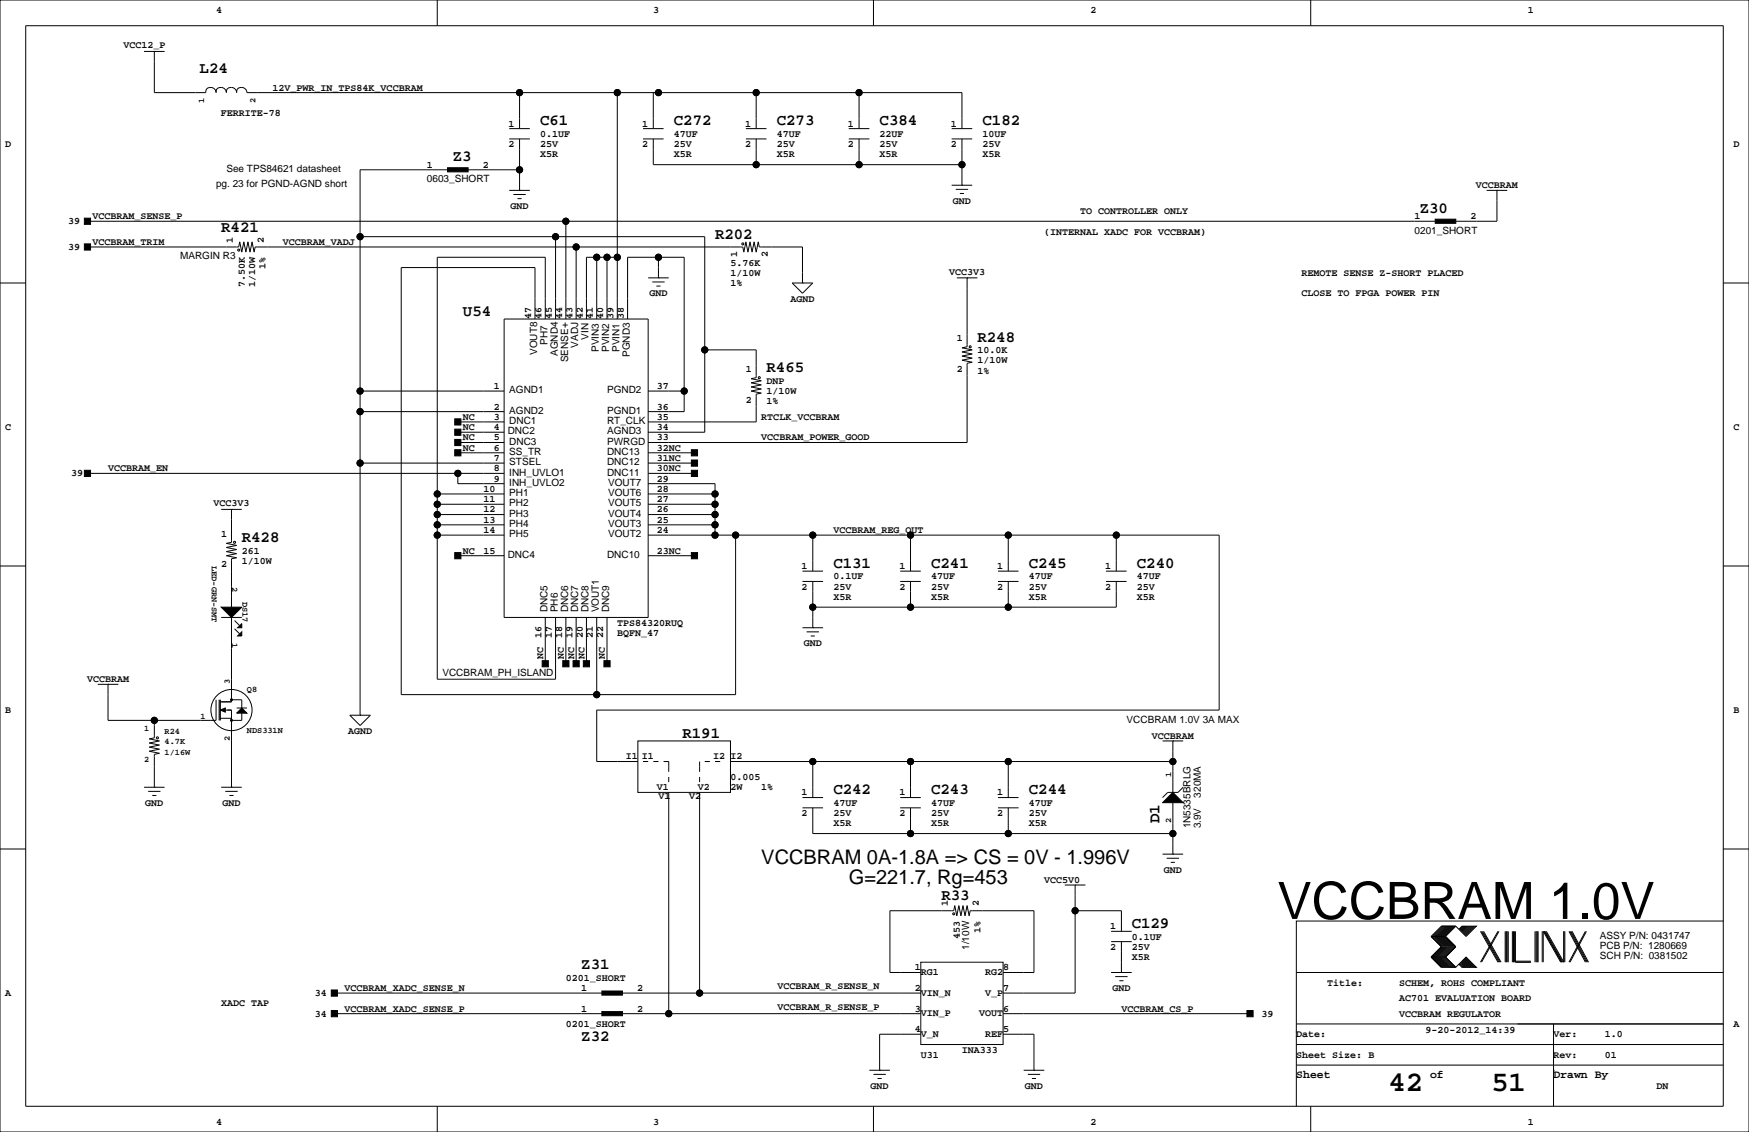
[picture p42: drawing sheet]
<svg xmlns="http://www.w3.org/2000/svg" width="432mm" height="279mm" viewBox="0 0 432 279" stroke-linecap="round" stroke-linejoin="round" font-family="sans-serif">
<defs><g id="words">
<text font-size="12.7" x="315.4" y="226.8">VCCBRAM 1.0V</text>
<g font-size="7.1">
<text x="342.8" y="269.3">42</text>
<text x="368.2" y="269.3">51</text>
</g>
<g font-size="4.9">
<text x="188" y="213.2">VCCBRAM 0A-1.8A =&gt; CS = 0V - 1.996V</text>
<text x="209.5" y="218.2">G=221.7, Rg=453</text>
</g>
<g font-size="3.9">
<text x="49.3" y="18">L24</text>
<text x="133.3" y="31">C61</text>
<text x="166.4" y="31">C272</text>
<text x="191.8" y="31">C273</text>
<text x="217.2" y="31">C384</text>
<text x="242.6" y="31">C182</text>
<text x="111.8" y="39.8">Z3</text>
<text x="350.5" y="52.5">Z30</text>
<text x="54.6" y="57.1">R421</text>
<text x="176.5" y="58.9">R202</text>
<text x="114.3" y="77.9">U54</text>
<text x="241.3" y="84.3">R248</text>
<text x="189.2" y="91.9">R465</text>
<text x="59.7" y="133.8">R428</text>
<text x="205.7" y="140.2">C131</text>
<text x="229.9" y="140.2">C241</text>
<text x="254" y="140.2">C245</text>
<text x="280.7" y="140.2">C240</text>
<text x="168.5" y="182.1">R191</text>
<text x="205.7" y="196.1">C242</text>
<text x="229.9" y="196.1">C243</text>
<text x="254" y="196.1">C244</text>
<text x="286.2" y="203.2" transform="rotate(-90 286.2 203.2)">D1</text>
<text x="232.4" y="222.2">R33</text>
<text x="279.4" y="229.1">C129</text>
<text x="143.5" y="239.2">Z31</text>
<text x="143.5" y="257">Z32</text>
</g>
<g font-size="2.8">
<text x="320" y="266.1">Sheet</text>
<text x="353.1" y="266.1">of</text>
<text x="383.5" y="266.1">Drawn By</text>
</g>
<g font-size="2.5">
<text x="53.3" y="3.3">4</text>
<text x="161.3" y="3.3">3</text>
<text x="269.2" y="3.3">2</text>
<text x="377.2" y="3.3">1</text>
<text x="30.5" y="11.9">VCC12_P</text>
<text x="67.3" y="22.4">12V_PWR_IN_TPS84K_VCCBRAM</text>
<text x="54.5" y="28.5">FERRITE-78</text>
<text x="125.5" y="31.2">1</text>
<text x="133.3" y="33.8">0.1UF</text>
<text x="158.5" y="31.2">1</text>
<text x="166.4" y="33.8">47UF</text>
<text x="183.9" y="31.2">1</text>
<text x="191.8" y="33.8">47UF</text>
<text x="209.3" y="31.2">1</text>
<text x="217.2" y="33.8">22UF</text>
<text x="234.7" y="31.2">1</text>
<text x="242.6" y="33.8">10UF</text>
<text x="1.3" y="36.3">D</text>
<text x="105.4" y="41.4">1</text>
<text x="119.2" y="41.4">2</text>
<text x="125.5" y="36.3">2</text>
<text x="133.3" y="36.3">25V</text>
<text x="133.3" y="38.9">X5R</text>
<text x="158.5" y="36.3">2</text>
<text x="166.4" y="36.3">25V</text>
<text x="166.4" y="38.9">X5R</text>
<text x="183.9" y="36.3">2</text>
<text x="191.8" y="36.3">25V</text>
<text x="191.8" y="38.9">X5R</text>
<text x="209.3" y="36.3">2</text>
<text x="217.2" y="36.3">25V</text>
<text x="217.2" y="38.9">X5R</text>
<text x="234.7" y="36.3">2</text>
<text x="242.6" y="36.3">25V</text>
<text x="242.6" y="38.9">X5R</text>
<text x="428" y="36.3">D</text>
<text x="53.3" y="46.3">pg. 23 for PGND-AGND short</text>
<text x="55.9" y="42.4">See TPS84621 datasheet</text>
<text x="105.4" y="45">0603_SHORT</text>
<text x="364.4" y="46.5">VCCBRAM</text>
<text x="126" y="51.6">GND</text>
<text x="235.3" y="50.3">GND</text>
<text x="266.7" y="52.8">TO CONTROLLER ONLY</text>
<text x="16.8" y="55.4">39</text>
<text x="22.9" y="54.1">VCCBRAM_SENSE_P</text>
<text x="57.5" y="59.9" transform="rotate(-90 57.5 59.9)">1</text>
<text x="65.1" y="59.9" transform="rotate(-90 65.1 59.9)">2</text>
<text x="257.8" y="57.9">(INTERNAL XADC FOR VCCBRAM)</text>
<text x="349.3" y="54.1">1</text>
<text x="349.3" y="57.7">0201_SHORT</text>
<text x="363" y="54.1">2</text>
<text x="16.8" y="61.7">39</text>
<text x="22.9" y="60.5">VCCBRAM_TRIM</text>
<text x="44.4" y="64">MARGIN R3</text>
<text x="69.8" y="60.5">VCCBRAM_VADJ</text>
<text x="180.3" y="65.5">5.76K</text>
<text x="182" y="63.5" transform="rotate(-90 182 63.5)">1</text>
<text x="189.6" y="63.5" transform="rotate(-90 189.6 63.5)">2</text>
<text x="60.5" y="70.9" transform="rotate(-90 60.5 70.9)">7.50K</text>
<text x="63" y="70.9" transform="rotate(-90 63 70.9)">1/10W</text>
<text x="65.5" y="66.5" transform="rotate(-90 65.5 66.5)">1%</text>
<text x="180.3" y="68.1">1/10W</text>
<text x="180.3" y="70.6">1%</text>
<text x="234.3" y="67.8">VCC3V3</text>
<text x="321.3" y="68.1">REMOTE SENSE Z-SHORT PLACED</text>
<text x="160.3" y="73.2">GND</text>
<text x="195.2" y="74.4">AGND</text>
<text x="321.3" y="73.2">CLOSE TO FPGA POWER PIN</text>
<text x="131.2" y="78.7" transform="rotate(-90 131.2 78.7)">47</text>
<text x="133.7" y="78.7" transform="rotate(-90 133.7 78.7)">46</text>
<text x="136.2" y="78.7" transform="rotate(-90 136.2 78.7)">45</text>
<text x="138.8" y="78.7" transform="rotate(-90 138.8 78.7)">44</text>
<text x="141.3" y="78.7" transform="rotate(-90 141.3 78.7)">43</text>
<text x="143.9" y="78.7" transform="rotate(-90 143.9 78.7)">42</text>
<text x="145.3" y="83.8" transform="rotate(-90 145.3 83.8)">VIN</text>
<text x="146.4" y="78.7" transform="rotate(-90 146.4 78.7)">41</text>
<text x="148.9" y="78.7" transform="rotate(-90 148.9 78.7)">40</text>
<text x="151.5" y="78.7" transform="rotate(-90 151.5 78.7)">39</text>
<text x="154" y="78.7" transform="rotate(-90 154 78.7)">38</text>
<text x="132.6" y="87.6" transform="rotate(-90 132.6 87.6)">VOUT8</text>
<text x="135.2" y="85.1" transform="rotate(-90 135.2 85.1)">PH7</text>
<text x="137.7" y="87.9" transform="rotate(-90 137.7 87.9)">AGND4</text>
<text x="140.2" y="89.4" transform="rotate(-90 140.2 89.4)">SENSE+</text>
<text x="142.8" y="85.9" transform="rotate(-90 142.8 85.9)">VADJ</text>
<text x="147.9" y="86.9" transform="rotate(-90 147.9 86.9)">PVIN3</text>
<text x="150.4" y="86.9" transform="rotate(-90 150.4 86.9)">PVIN2</text>
<text x="152.9" y="86.9" transform="rotate(-90 152.9 86.9)">PVIN1</text>
<text x="155.5" y="88.1" transform="rotate(-90 155.5 88.1)">PGND3</text>
<text x="236.2" y="84.2">1</text>
<text x="241.3" y="87.1">10.0K</text>
<text x="241.3" y="89.7">1/10W</text>
<text x="184.1" y="91.8">1</text>
<text x="189.2" y="94.7">DNP</text>
<text x="236.2" y="91.8">2</text>
<text x="241.3" y="92.2">1%</text>
<text x="121.9" y="96">1</text>
<text x="121.9" y="101.1">2</text>
<text x="125.7" y="97.1">AGND1</text>
<text x="149.9" y="97.1">PGND2</text>
<text x="162.1" y="101.1">36</text>
<text x="162.1" y="96">37</text>
<text x="184.1" y="99.4">2</text>
<text x="189.2" y="99.8">1%</text>
<text x="189.2" y="97.3">1/10W</text>
<text x="1.3" y="106.2">C</text>
<text x="114.3" y="103.6">NC</text>
<text x="114.3" y="106.2">NC</text>
<text x="121.9" y="103.6">3</text>
<text x="121.9" y="106.2">4</text>
<text x="125.4" y="107.2">DNC2</text>
<text x="125.7" y="102.1">AGND2</text>
<text x="125.7" y="104.7">DNC1</text>
<text x="149.9" y="107.2">AGND3</text>
<text x="149.9" y="102.1">PGND1</text>
<text x="149.9" y="104.7">RT_CLK</text>
<text x="162.1" y="106.2">34</text>
<text x="162.1" y="103.6">35</text>
<text x="188" y="103.6">RTCLK_VCCBRAM</text>
<text x="428" y="106.2">C</text>
<text x="114.3" y="108.7">NC</text>
<text x="114.3" y="111.3">NC</text>
<text x="121.9" y="108.7">5</text>
<text x="121.9" y="111.3">6</text>
<text x="121.9" y="113.8">7</text>
<text x="125.7" y="109.8">DNC3</text>
<text x="125.7" y="112.3">SS_TR</text>
<text x="149.9" y="112.3">DNC13</text>
<text x="149.9" y="109.8">PWRGD</text>
<text x="162.1" y="113.8">31NC</text>
<text x="162.1" y="111.3">32NC</text>
<text x="162.1" y="108.7">33</text>
<text x="188" y="108.7">VCCBRAM_POWER_GOOD</text>
<text x="17.6" y="117.6">39</text>
<text x="26.7" y="116.3">VCCBRAM_EN</text>
<text x="121.9" y="116.3">8</text>
<text x="121.9" y="118.9">9</text>
<text x="125.7" y="117.4">INH_UVLO1</text>
<text x="125.7" y="119.9">INH_UVLO2</text>
<text x="125.7" y="114.8">STSEL</text>
<text x="149.9" y="117.4">DNC11</text>
<text x="149.9" y="114.8">DNC12</text>
<text x="150.1" y="119.9">VOUT7</text>
<text x="162.1" y="116.3">30NC</text>
<text x="162.1" y="118.9">29</text>
<text x="52.7" y="125">VCC3V3</text>
<text x="119.4" y="121.4">10</text>
<text x="119.4" y="124">11</text>
<text x="125.7" y="122.5">PH1</text>
<text x="125.7" y="125">PH2</text>
<text x="150.1" y="122.5">VOUT6</text>
<text x="150.1" y="125">VOUT5</text>
<text x="162.1" y="121.4">28</text>
<text x="162.1" y="124">27</text>
<text x="119.4" y="126.5">12</text>
<text x="119.4" y="129">13</text>
<text x="119.4" y="131.6">14</text>
<text x="125.7" y="127.5">PH3</text>
<text x="125.7" y="130.1">PH4</text>
<text x="150.1" y="130.1">VOUT3</text>
<text x="150.1" y="127.5">VOUT4</text>
<text x="162.1" y="131.6">24</text>
<text x="162.1" y="129">25</text>
<text x="162.1" y="126.5">26</text>
<text x="205.7" y="131.6">VCCBRAM_REG_OUT</text>
<text x="54.6" y="132.4">1</text>
<text x="59.7" y="136.7">261</text>
<text x="114.3" y="136.7">NC</text>
<text x="119.4" y="136.7">15</text>
<text x="125.4" y="137.7">DNC4</text>
<text x="125.7" y="132.6">PH5</text>
<text x="149.9" y="137.7">DNC10</text>
<text x="150.1" y="132.6">VOUT2</text>
<text x="162.1" y="136.7">23NC</text>
<text x="54.6" y="140">2</text>
<text x="59.7" y="139.2">1/10W</text>
<text x="197.9" y="140.5">1</text>
<text x="205.7" y="143">0.1UF</text>
<text x="222" y="140.5">1</text>
<text x="229.9" y="143">47UF</text>
<text x="246.2" y="140.5">1</text>
<text x="254" y="143">47UF</text>
<text x="272.8" y="140.5">1</text>
<text x="280.7" y="143">47UF</text>
<text x="197.9" y="145.5">2</text>
<text x="205.7" y="145.5">25V</text>
<text x="205.7" y="148.1">X5R</text>
<text x="222" y="145.5">2</text>
<text x="229.9" y="145.5">25V</text>
<text x="229.9" y="148.1">X5R</text>
<text x="246.2" y="145.5">2</text>
<text x="254" y="145.5">25V</text>
<text x="254" y="148.1">X5R</text>
<text x="272.8" y="145.5">2</text>
<text x="280.7" y="145.5">25V</text>
<text x="280.7" y="148.1">X5R</text>
<text x="135.2" y="151.1" transform="rotate(-90 135.2 151.1)">DNC5</text>
<text x="137.7" y="151.1" transform="rotate(-90 137.7 151.1)">PH6</text>
<text x="140.2" y="151.1" transform="rotate(-90 140.2 151.1)">DNC6</text>
<text x="142.8" y="151.1" transform="rotate(-90 142.8 151.1)">DNC7</text>
<text x="145.3" y="151.1" transform="rotate(-90 145.3 151.1)">DNC8</text>
<text x="147.9" y="151.1" transform="rotate(-90 147.9 151.1)">VOUT1</text>
<text x="150.4" y="151.1" transform="rotate(-90 150.4 151.1)">DNC9</text>
<text x="152.4" y="154.4">TPS84320RUQ</text>
<text x="133.7" y="157.5" transform="rotate(-90 133.7 157.5)">16</text>
<text x="136.2" y="157.5" transform="rotate(-90 136.2 157.5)">17</text>
<text x="138.8" y="157.5" transform="rotate(-90 138.8 157.5)">18</text>
<text x="141.3" y="157.5" transform="rotate(-90 141.3 157.5)">19</text>
<text x="143.9" y="157.5" transform="rotate(-90 143.9 157.5)">20</text>
<text x="146.4" y="157.5" transform="rotate(-90 146.4 157.5)">21</text>
<text x="148.9" y="157.5" transform="rotate(-90 148.9 157.5)">22</text>
<text x="152.4" y="157">BQFN_47</text>
<text x="198.4" y="159.5">GND</text>
<text x="109.2" y="166.9">VCCBRAM_PH_ISLAND</text>
<text x="134.1" y="162.6" transform="rotate(-90 134.1 162.6)">NC</text>
<text x="139.2" y="162.6" transform="rotate(-90 139.2 162.6)">NC</text>
<text x="141.7" y="162.6" transform="rotate(-90 141.7 162.6)">NC</text>
<text x="144.3" y="162.6" transform="rotate(-90 144.3 162.6)">NC</text>
<text x="149.4" y="162.6" transform="rotate(-90 149.4 162.6)">NC</text>
<text x="21.5" y="168.4">VCCBRAM</text>
<text x="1.3" y="176">B</text>
<text x="278.1" y="178.3">VCCBRAM 1.0V 3A MAX</text>
<text x="428" y="176">B</text>
<text x="85.9" y="181.1">AGND</text>
<text x="284.4" y="182.4">VCCBRAM</text>
<text x="154.5" y="187.5">I1</text>
<text x="158.5" y="187.4">I1</text>
<text x="176.1" y="187.4">I2</text>
<text x="180.3" y="187.5">I2</text>
<text x="162.1" y="195">V1</text>
<text x="162.6" y="197.2">V1</text>
<text x="170.2" y="197.2">V2</text>
<text x="172.3" y="195">V2</text>
<text x="180.3" y="192.5">0.005</text>
<text x="180.3" y="195.1">2W</text>
<text x="188" y="195.1">1%</text>
<text x="197.9" y="196.3">1</text>
<text x="222" y="196.3">1</text>
<text x="246.2" y="196.3">1</text>
<text x="296.4" y="196.8" transform="rotate(-90 296.4 196.8)">320MA</text>
<text x="35.9" y="198.9">GND</text>
<text x="54.9" y="198.9">GND</text>
<text x="197.9" y="201.4">2</text>
<text x="205.7" y="198.9">47UF</text>
<text x="205.7" y="201.4">25V</text>
<text x="205.7" y="204">X5R</text>
<text x="222" y="201.4">2</text>
<text x="229.9" y="198.9">47UF</text>
<text x="229.9" y="201.4">25V</text>
<text x="229.9" y="204">X5R</text>
<text x="246.2" y="201.4">2</text>
<text x="254" y="198.9">47UF</text>
<text x="254" y="201.4">25V</text>
<text x="254" y="204">X5R</text>
<text x="293.9" y="204.5" transform="rotate(-90 293.9 204.5)">1N5335BRLG</text>
<text x="296.4" y="204.5" transform="rotate(-90 296.4 204.5)">3.9V</text>
<text x="287.3" y="215.4">GND</text>
<text x="257.8" y="217.9">VCC5V0</text>
<text x="234" y="223.7" transform="rotate(-90 234 223.7)">1</text>
<text x="241.6" y="223.7" transform="rotate(-90 241.6 223.7)">2</text>
<text x="237" y="231.8" transform="rotate(-90 237 231.8)">453</text>
<text x="242.1" y="230.3" transform="rotate(-90 242.1 230.3)">1%</text>
<text x="274.1" y="229.4">1</text>
<text x="279.4" y="231.9">0.1UF</text>
<text x="395" y="231.7">ASSY P/N: 0431747</text>
<text x="225.8" y="239.5">1</text>
<text x="239.3" y="234.5" transform="rotate(-90 239.3 234.5)">1/10W</text>
<text x="247.6" y="239.5">8</text>
<text x="274.1" y="234.4">2</text>
<text x="279.4" y="234.4">25V</text>
<text x="279.4" y="237">X5R</text>
<text x="395" y="236.8">SCH P/N: 0381502</text>
<text x="395" y="234.2">PCB P/N: 1280669</text>
<text x="1.3" y="245.9">A</text>
<text x="77.8" y="245.9">34</text>
<text x="85.1" y="244.6">VCCBRAM_XADC_SENSE_N</text>
<text x="139.7" y="242.1">0201_SHORT</text>
<text x="143.5" y="244.6">1</text>
<text x="157.3" y="244.6">2</text>
<text x="192" y="244.2">VCCBRAM_R_SENSE_N</text>
<text x="225.8" y="244.6">2</text>
<text x="227.3" y="240.7">RG1</text>
<text x="227.3" y="245.8">VIN_N</text>
<text x="243.2" y="240.7">RG2</text>
<text x="243.2" y="245.8">V_P</text>
<text x="247.6" y="244.6">7</text>
<text x="274.6" y="244.6">GND</text>
<text x="327.7" y="243.3">Title:</text>
<text x="345.4" y="243.3">SCHEM, ROHS COMPLIANT</text>
<text x="54.6" y="248.4">XADC TAP</text>
<text x="77.8" y="251">34</text>
<text x="85.1" y="249.7">VCCBRAM_XADC_SENSE_P</text>
<text x="143.5" y="249.7">1</text>
<text x="157.3" y="249.7">2</text>
<text x="192" y="249.3">VCCBRAM_R_SENSE_P</text>
<text x="225.8" y="249.7">3</text>
<text x="227.3" y="250.9">VIN_P</text>
<text x="241.7" y="250.9">VOUT</text>
<text x="247.6" y="249.7">6</text>
<text x="276.9" y="249.7">VCCBRAM_CS_P</text>
<text x="311.4" y="251">39</text>
<text x="345.4" y="247.1">AC701 EVALUATION BOARD</text>
<text x="345.4" y="251">VCCBRAM REGULATOR</text>
<text x="139.7" y="253.5">0201_SHORT</text>
<text x="225.8" y="254.8">4</text>
<text x="227.3" y="256">V_N</text>
<text x="243.2" y="256">REF</text>
<text x="247.6" y="254.8">5</text>
<text x="320" y="256">Date:</text>
<text x="351.9" y="255">9-20-2012_14:39</text>
<text x="383.5" y="256">Ver:</text>
<text x="396.2" y="256">1.0</text>
<text x="428" y="253.5">A</text>
<text x="227.3" y="261.1">U31</text>
<text x="237.5" y="259.8">INA333</text>
<text x="320" y="261.1">Sheet Size: B</text>
<text x="383.5" y="261.1">Rev:</text>
<text x="396.2" y="261.1">01</text>
<text x="214.9" y="268.7">GND</text>
<text x="253" y="268.7">GND</text>
<text x="408.9" y="268.7">DN</text>
<text x="53.3" y="277.6">4</text>
<text x="161.3" y="277.6">3</text>
<text x="269.2" y="277.6">2</text>
<text x="377.2" y="277.6">1</text>
</g>
<g font-size="2.1">
<text x="50.4" y="25.4" transform="rotate(-90 50.4 25.4)">1</text>
<text x="63.1" y="25.4" transform="rotate(-90 63.1 25.4)">2</text>
<text x="52.3" y="139.7" transform="rotate(90 52.3 139.7)">LED-GRN-SMT</text>
<text x="57.3" y="144.8" transform="rotate(90 57.3 144.8)">2</text>
<text x="59.9" y="148.6" transform="rotate(90 59.9 148.6)">DS17</text>
<text x="57.3" y="158.8" transform="rotate(90 57.3 158.8)">1</text>
<text x="56.7" y="168.9" transform="rotate(-90 56.7 168.9)">3</text>
<text x="61" y="170.8">Q8</text>
<text x="49.5" y="177.4">1</text>
<text x="35.6" y="180.5">1</text>
<text x="40.6" y="181.2">R24</text>
<text x="40.6" y="183.7">4.7K</text>
<text x="56.7" y="182.9" transform="rotate(-90 56.7 182.9)">2</text>
<text x="61" y="180.9">NDS331N</text>
<text x="35.6" y="188.1">2</text>
<text x="40.6" y="186.3">1/16W</text>
<text x="289.1" y="191.8" transform="rotate(-90 289.1 191.8)">1</text>
<text x="289.1" y="203.2" transform="rotate(-90 289.1 203.2)">2</text>
</g>
</g></defs>
<g fill="none" stroke="#000" stroke-width=".25">
<path d="M0 0h431.8v279.4h-431.8zM6.3 6.4h419.1v266.6h-419.1zM35.6 12.7h5M38.1 12.7h.1M38.1 12.7v10.2h12.7M107.9 0v6.4M215.6 0v6.4M323.6 0v6.4M50.8 22.9a1.26 1.26 0 0 1 1.3-1.4 1.26 1.26 0 0 1 1.2 1.4M53.4 22.9a1.26 1.26 0 0 1 1.2-1.4 1.26 1.26 0 0 1 1.3 1.4M55.9 22.9a1.26 1.26 0 0 1 1.3-1.4 1.26 1.26 0 0 1 1.2 1.4 1.27 1.27 0 0 1 1.3-1.4 1.27 1.27 0 0 1 1.3 1.4h176.5v8.9M125.7 34.3h5.1"/>
<path d="M125.7 31.8h5.1M128.3 22.9v8.9M128.3 34.3v12.7M152.4 22.9v55.8M158.7 34.3h5.1M158.7 31.8h5.1M161.3 22.9v8.9M161.3 34.3v6.3h76.2M184.1 34.3h5.1M184.1 31.8h5.1M186.7 22.9v8.9M186.7 34.3v6.3"/>
<path d="M209.5 34.3h5.1M209.5 31.8h5.1M212.1 22.9v8.9M212.1 34.3v6.3M234.9 34.3h5.1M234.9 31.8h5.1M237.5 34.3v11.4M21.6 54.6h332.7M88.9 58.4h85.1v48.3h-14M110.5 41.9h-21.6v134.6M115.6 41.9h12.7M125.7 47h5.1"/>
<path d="M126.7 48h3.1M127.8 49h1M128.3 47h.1M137.2 58.4v20.3M139.7 54.6v24.1M234.9 45.7h5.1M236 46.7h3M237 47.8h1M237.5 45.7h.1M367 47h5.1M369.6 47h.1M369.6 47v7.6h-10.2"/>
<path d="M0 69.8h6.3M21.6 61h37.3l.3-1.3 .5 2.5 .5-2.5 .5 2.5 .5-2.5 .5 2.5 .5-2.5 .5 2.5 .3-1.2h120.4l.2 1.2 .5-2.5 .6 2.5 .5-2.5 .5 2.5 .5-2.5 .5 2.5 .5-2.5 .3 1.3h10.6v8.8M124.5 78.7h35.5v73.7h-35.5zM132.1 78.7v-12.7h-33v105.4h82.5v-39.3M134.6 78.7v-15.2h-26.7v104.1h29.3v-15.2M142.2 61v17.7M147.3 63.5v15.2M149.9 63.5v15.2M152.4 63.5h-7.6v15.2M154.9 78.7v-15.2h14v38.1h-8.9M160 68.6h5.1M161 69.6h3.1"/>
<path d="M162.1 70.6h1M162.6 68.6h.1M162.6 63.5v5.1M195.6 69.8h5.1l-2.6 2.6zM198.1 69.8h.1M236.2 68.6h5.1M238.8 68.6h.1M238.8 68.6v17l-1.3 .3 2.5 .5-2.5 .5 2.5 .5-2.5 .5 2.5 .5-2.5 .5 2.5 .5-1.2 .3v19.5h-78.8M425.4 69.8h6.4M88.9 96.5h35.6M160 96.5h8.9M174 86.4h12.7v6.8l-1.3 .3 2.6 .5-2.6 .5 2.6 .5-2.6 .5 2.6 .5-2.6 .5 2.6 .5-1.3 .3v6.8h-26.7"/>
<path d="M21.6 116.8h102.9M88.9 114.3h35.6M88.9 101.6h35.6M113 104.1h11.5M113 111.8h11.5M113 109.2h11.5M113 106.7h11.5M113 116.8v2.6h11.5M160 111.8h11.4M160 116.8h11.4M160 114.3h11.4M160 119.4h16.5v12.7"/>
<path d="M0 139.7h6.3M54.6 125.7h5.1M57.1 125.7h.1M57.1 125.7v8.2l-1.2 .2 2.5 .5-2.5 .5 2.5 .5-2.5 .5 2.5 .6-2.5 .5 2.5 .5-1.3 .2v12M107.9 132.1h16.6M107.9 129.5h16.6M107.9 127h16.6M107.9 124.5h16.6M107.9 121.9h16.6M113 137.2h11.5M160 137.2h11.4M160 132.1h141v43.2h-153.7v12.7h10.2"/>
<path d="M160 129.5h16.5M160 127h16.5M160 124.5h16.5M160 121.9h16.5M200.7 132.1v8.9M224.8 132.1v8.9M248.9 132.1v8.9M275.6 132.1v8.9M425.4 139.7h6.4M54.6 152.4h5.1M57.1 152.4v20.8h-2.7M57.9 153.2l1.3 1.2"/>
<path d="M57.9 155.2l1.3 1.3M134.6 152.4v11.4M139.7 152.4v11.4M142.2 152.4v11.4M144.8 152.4v11.4M147.3 152.4v19M149.9 152.4v11.4M198.1 143.5h5.1M198.1 141h5.1M198.1 154.9h5.1M199.1 156h3.1M200.2 157h1"/>
<path d="M200.7 154.9h.1M200.7 143.5v11.4M222.2 143.5h5.1M222.2 141h5.1M224.8 143.5v6.4M246.4 143.5h5.1M246.4 141h5.1M248.9 143.5v6.4M273 143.5h5.1M273 141h5.1M275.6 143.5v6.4h-74.9M24.1 168.9h5.1"/>
<path d="M26.7 168.9h.1M26.7 168.9v8.9h26.6v-5.1M38.1 177.8v4.3l-1.3 .3 2.6 .5-2.6 .5 2.6 .5-2.6 .5 2.6 .5-2.6 .5 2.6 .5-1.3 .3v8.1M54.1 172.7v5.1M54.4 172.7v5.1M54.4 177.3h2.7M55.6 175.3h1.5v19M57.1 172.7h2.6v2.1M58.4 174.8h2.6M59.7 176v1.8h-2.6M86.4 176.5h5l-2.5 2.6zM88.9 176.5h.1"/>
<path d="M35.6 194.3h5M36.6 195.3h3M37.6 196.3h1M38.1 194.3h.1M54.6 194.3h5.1M55.6 195.3h3.1M56.6 196.3h1.1M57.1 194.3h.1M157.5 182.9h22.8v12.7h-22.8zM158.7 188h1.3M161.3 188h1.3M163.8 188h1.3v2.5"/>
<path d="M165.1 191.8v1.2M165.1 195.6v54.6M172.7 188v2.5M172.7 191.8v1.2M172.7 195.6v49.5M174 188h1.3M176.5 188h1.3M180.3 188h109.3M198.1 199.4h5.1M198.1 196.8h5.1M200.7 188v8.8M200.7 199.4v6.3h88.9"/>
<path d="M222.2 199.4h5.1M222.2 196.8h5.1M224.8 188v8.8M224.8 199.4v6.3M246.4 199.4h5.1M246.4 196.8h5.1M248.9 188v8.8M248.9 199.4v6.3M287 182.9h5.1M289.6 182.9h.1M289.6 182.9v12.7M289.6 198.1v12.7"/>
<path d="M292.1 194.3l-1.3 1.3h-2.5l-1.3 1.2M0 209.5h6.3M262.9 218.4h5.1M265.4 218.4h.1M265.4 218.4v26.7h-17.8M287 210.8h5.1M288 211.8h3.1M289.1 212.9h1M289.6 210.8h.1M425.4 209.5h6.4M227.3 237.5h20.3v20.3h-20.3zM265.4 224.8h11.5v5.1"/>
<path d="M274.3 232.4h5.1M274.3 229.9h5.1M276.9 232.4v7.6M353.3 236.2l2.6 2.6h3.5M353.3 231.1l2.6 2.6-2.6 2.5M353.3 236.2h3.6M353.3 231.1h3.6M356.1 228.6l-2.5 2.5 2.5 2.6-2.5 2.5 2.5 2.6M356.4 228.6l-2.6 2.5 2.6 2.6-2.6 2.5 2.6 2.6M356.6 228.6l-2.5 2.5 2.5 2.6-2.5 2.5 2.5 2.6M356.9 228.6l-2.6 2.5 2.6 2.6-2.6 2.5 2.6 2.6M356.9 231.1l2.5 2.6-2.5 2.5"/>
<path d="M356.9 236.2l2.5 2.6M357.1 228.6l-2.5 2.5 2.5 2.6-2.5 2.5 2.5 2.6M357.4 228.6l-2.6 2.5 2.6 2.6-2.6 2.5 2.6 2.6M357.6 228.6l-2.5 2.5 2.5 2.6-2.5 2.5 2.5 2.6M357.9 228.6l-2.6 2.5 2.6 2.6-2.6 2.5 2.6 2.6M358.1 228.6l-2.5 2.5 2.5 2.6-2.5 2.5 2.5 2.6M358.4 228.6l-2.5 2.5 2.5 2.6-2.5 2.5 2.5 2.6M358.6 228.6l-2.5 2.5 2.5 2.6-2.5 2.5 2.5 2.6M358.9 228.6l-2.5 2.5 2.5 2.6-2.5 2.5 2.5 2.6M359.2 228.6l-2.6 2.5 2.6 2.6-2.6 2.5 2.6 2.6M359.4 228.6l2.5 2.5 2.6-2.5h-3.6l-.7 .8M359.4 228.6h-3.5l-2.6 2.5"/>
<path d="M359.4 228.6l-2.5 2.5M360.2 238l.7 .8h3.6l-2.6-2.6-2.5 2.6M360.4 237.7l1 1.1M360.4 238l.8 .8M360.7 237.5l1.2 1.3M360.7 237.7l1 1.1M360.9 237.2l1.6 1.6M360.9 237.5l1.3 1.3M361.2 237l1.8 1.8M361.2 237.2l1.5 1.6M361.2 228.6l-.8 .8M361.4 236.7l2.1 2.1"/>
<path d="M361.4 237l1.8 1.8M361.4 228.6l-1 1M361.7 236.5l2.3 2.3M361.7 236.7l2 2.1M361.7 228.6l-1 1M361.9 236.5l2.3 2.3M361.9 228.6l-1.2 1.3M362.2 228.6l-1.3 1.3M362.5 228.6l-1.6 1.5M362.7 228.6l-1.5 1.5M363 228.6l-1.8 1.8M363.2 228.6l-1.8 1.8"/>
<path d="M363.5 228.6l-2.1 2M363.7 228.6l-2 2M364 228.6l-2.3 2.3M364.2 228.6l-2.3 2.3M365.5 229.9l4.3 7.6M365.8 229.9l4.3 7.6M366 229.9l4.3 7.6M366.3 229.9l4.3 7.6M369.8 229.9l-4.3 7.6M370.1 229.9l-4.3 7.6M371.6 229.9v7.6M371.9 229.9v7.6"/>
<path d="M372.1 229.9v7.6M372.4 229.9v7.6M373.4 229.9v7.6M373.6 229.9v7.6M373.9 229.9v7.6M374.1 229.9v7.6h3.9M374.1 237.2h3.9M379 229.9v7.6M379.2 229.9v7.6M379.5 229.9v7.6M379.7 229.9v7.6M380.7 229.9v7.6"/>
<path d="M381 237.5v-7.6l4.3 7.6M381.3 229.9l4.3 7.6M381.5 229.9l4.3 7.6M381.8 229.9l4.3 7.6v-7.6M386.3 229.9v7.6M387.3 229.9l4.1 7.6M387.6 229.9l4.1 7.6M387.9 229.9l4 7.6M388.1 229.9l4.1 7.6M391.4 229.9l-4.1 7.6M391.7 229.9l-4.1 7.6M425.4 227.3h-105.4v35.6"/>
<path d="M82.5 250.2h66.1M82.5 245.1h66.1M153.7 250.2h73.6M153.7 245.1h73.6M227.3 240h-7.6v-15.2h15.8l.2-1.3 .5 2.6 .5-2.6 .5 2.6 .5-2.6 .6 2.6 .5-2.6 .5 2.6 .2-1.3h15.8v15.2h-7.7M227.3 255.3h-10.1v8.9M247.6 250.2h61M247.6 255.3h7.7v8.9M274.3 240h5.1M275.3 241h3.1M276.4 242.1h1M276.9 240h.1"/>
<path d="M320 240h105.4M320 257.8h105.4M320 252.7h105.4M383.5 252.7v20.3M107.9 273v6.4M214.6 264.2h5.1M215.6 265.2h3.1M215.6 273v6.4M216.7 266.2h1M217.2 264.2h.1M252.7 264.2h5.1M253.7 265.2h3.1"/>
<path d="M254.8 266.2h1M255.3 264.2h.1M320 262.9v10.1M320 262.9h105.4M323.6 273v6.4M383.5 264.2h.1"/>
<circle cx="128.3" cy="22.9" r=".76"/>
<circle cx="152.4" cy="22.9" r=".76"/>
<circle cx="162.6" cy="22.9" r=".76"/>
<circle cx="186.7" cy="22.9" r=".76"/>
<circle cx="212.1" cy="22.9" r=".76"/>
<circle cx="88.9" cy="58.4" r=".76"/>
<circle cx="128.3" cy="41.9" r=".76"/>
<circle cx="137.2" cy="58.4" r=".76"/>
<circle cx="139.7" cy="54.6" r=".76"/>
<circle cx="186.7" cy="40.6" r=".76"/>
<circle cx="212.1" cy="40.6" r=".76"/>
<circle cx="237.5" cy="40.6" r=".76"/>
<circle cx="58.9" cy="61.7" r=".25"/>
<circle cx="142.2" cy="61" r=".76"/>
<circle cx="147.3" cy="63.5" r=".76"/>
<circle cx="149.9" cy="63.5" r=".76"/>
<circle cx="152.4" cy="63.5" r=".76"/>
<circle cx="162.6" cy="63.5" r=".76"/>
<circle cx="183.4" cy="60.2" r=".25"/>
<circle cx="88.9" cy="96.5" r=".76"/>
<circle cx="168.9" cy="96.5" r=".76"/>
<circle cx="174" cy="86.4" r=".76"/>
<circle cx="187.5" cy="93.2" r=".25"/>
<circle cx="239.5" cy="85.6" r=".25"/>
<circle cx="88.9" cy="101.6" r=".76"/>
<circle cx="88.9" cy="114.3" r=".76"/>
<circle cx="113" cy="116.8" r=".76"/>
<circle cx="57.9" cy="133.9" r=".25"/>
<circle cx="108" cy="132.1" r=".76"/>
<circle cx="108" cy="121.9" r=".76"/>
<circle cx="108" cy="127" r=".76"/>
<circle cx="108" cy="129.5" r=".76"/>
<circle cx="108" cy="124.5" r=".76"/>
<circle cx="176.5" cy="132.1" r=".76"/>
<circle cx="176.5" cy="121.9" r=".76"/>
<circle cx="176.5" cy="127" r=".76"/>
<circle cx="176.5" cy="129.5" r=".76"/>
<circle cx="176.5" cy="124.5" r=".76"/>
<circle cx="181.6" cy="132.1" r=".76"/>
<circle cx="200.7" cy="132.1" r=".76"/>
<circle cx="224.8" cy="132.1" r=".76"/>
<circle cx="248.9" cy="132.1" r=".76"/>
<circle cx="275.6" cy="132.1" r=".76"/>
<circle cx="200.7" cy="149.9" r=".76"/>
<circle cx="224.8" cy="149.9" r=".76"/>
<circle cx="248.9" cy="149.9" r=".76"/>
<circle cx="38.1" cy="177.8" r=".76"/>
<circle cx="57.1" cy="175.3" r="5.1"/>
<circle cx="57.2" cy="177.8" r=".25"/>
<circle cx="57.2" cy="172.7" r=".25"/>
<circle cx="147.3" cy="171.4" r=".76"/>
<circle cx="38.9" cy="182.1" r=".25"/>
<circle cx="200.7" cy="188" r=".76"/>
<circle cx="224.8" cy="188" r=".76"/>
<circle cx="248.9" cy="188" r=".76"/>
<circle cx="289.6" cy="188" r=".76"/>
<circle cx="224.8" cy="205.7" r=".76"/>
<circle cx="248.9" cy="205.7" r=".76"/>
<circle cx="289.6" cy="205.7" r=".76"/>
<circle cx="235.5" cy="225.6" r=".25"/>
<circle cx="265.4" cy="224.8" r=".76"/>
<circle cx="165.1" cy="250.2" r=".76"/>
<circle cx="172.7" cy="245.1" r=".76"/>
</g>
<g fill="#000" stroke="#000" stroke-width=".25">
<path d="M20.8 53.8h1.6v1.6h-1.6z" fill-rule="evenodd"/>
<path d="M110.5 41.4h5.1v1h-5.1z" fill-rule="evenodd"/>
<path d="M354.3 54.1h5.1v1h-5.1z" fill-rule="evenodd"/>
<path d="M20.8 60.2h1.6v1.5h-1.6z" fill-rule="evenodd"/>
<path d="M20.8 116.1h1.6v1.5h-1.6z" fill-rule="evenodd"/>
<path d="M112.3 111h1.5v1.5h-1.5z" fill-rule="evenodd"/>
<path d="M112.3 108.5h1.5v1.5h-1.5z" fill-rule="evenodd"/>
<path d="M112.3 105.9h1.5v1.5h-1.5z" fill-rule="evenodd"/>
<path d="M112.3 103.4h1.5v1.5h-1.5z" fill-rule="evenodd"/>
<path d="M170.7 116.1h1.5v1.5h-1.5z" fill-rule="evenodd"/>
<path d="M170.7 113.5h1.5v1.6h-1.5z" fill-rule="evenodd"/>
<path d="M170.7 111h1.5v1.5h-1.5z" fill-rule="evenodd"/>
<path d="M112.3 136.4h1.5v1.5h-1.5z" fill-rule="evenodd"/>
<path d="M170.7 136.4h1.5v1.5h-1.5z" fill-rule="evenodd"/>
<path d="M54.6 149.9h5.1l-2.6 2.5z" fill-rule="evenodd"/>
<path d="M59.7 153.9v1h-1z" fill-rule="evenodd"/>
<path d="M59.7 156v1h-1z" fill-rule="evenodd"/>
<path d="M54.4 175.3l1.2-.5v1z" fill-rule="evenodd"/>
<path d="M59.7 174.8l1.3 1.2h-2.6z" fill-rule="evenodd"/>
<path d="M133.9 163.1h1.5v1.5h-1.5z" fill-rule="evenodd"/>
<path d="M138.9 163.1h1.6v1.5h-1.6z" fill-rule="evenodd"/>
<path d="M141.5 163.1h1.5v1.5h-1.5z" fill-rule="evenodd"/>
<path d="M144 163.1h1.5v1.5h-1.5z" fill-rule="evenodd"/>
<path d="M149.1 163.1h1.5v1.5h-1.5z" fill-rule="evenodd"/>
<path d="M287 198.1l2.6-2.5 2.5 2.5z" fill-rule="evenodd"/>
<path d="M81.8 244.3h1.5v1.6h-1.5z" fill-rule="evenodd"/>
<path d="M81.8 249.4h1.5v1.6h-1.5z" fill-rule="evenodd"/>
<path d="M148.6 244.6h5.1v1h-5.1z" fill-rule="evenodd"/>
<path d="M148.6 249.7h5.1v1h-5.1z" fill-rule="evenodd"/>
<path d="M307.8 249.4h1.6v1.6h-1.6z" fill-rule="evenodd"/>
<circle cx="128.3" cy="22.9" r=".76"/>
<circle cx="152.4" cy="22.9" r=".76"/>
<circle cx="162.6" cy="22.9" r=".76"/>
<circle cx="186.7" cy="22.9" r=".76"/>
<circle cx="212.1" cy="22.9" r=".76"/>
<circle cx="88.9" cy="58.4" r=".76"/>
<circle cx="128.3" cy="41.9" r=".76"/>
<circle cx="137.2" cy="58.4" r=".76"/>
<circle cx="139.7" cy="54.6" r=".76"/>
<circle cx="186.7" cy="40.6" r=".76"/>
<circle cx="212.1" cy="40.6" r=".76"/>
<circle cx="237.5" cy="40.6" r=".76"/>
<circle cx="142.2" cy="61" r=".76"/>
<circle cx="147.3" cy="63.5" r=".76"/>
<circle cx="149.9" cy="63.5" r=".76"/>
<circle cx="152.4" cy="63.5" r=".76"/>
<circle cx="162.6" cy="63.5" r=".76"/>
<circle cx="88.9" cy="96.5" r=".76"/>
<circle cx="168.9" cy="96.5" r=".76"/>
<circle cx="174" cy="86.4" r=".76"/>
<circle cx="88.9" cy="101.6" r=".76"/>
<circle cx="88.9" cy="114.3" r=".76"/>
<circle cx="113" cy="116.8" r=".76"/>
<circle cx="108" cy="132.1" r=".76"/>
<circle cx="108" cy="121.9" r=".76"/>
<circle cx="108" cy="127" r=".76"/>
<circle cx="108" cy="129.5" r=".76"/>
<circle cx="108" cy="124.5" r=".76"/>
<circle cx="176.5" cy="132.1" r=".76"/>
<circle cx="176.5" cy="121.9" r=".76"/>
<circle cx="176.5" cy="127" r=".76"/>
<circle cx="176.5" cy="129.5" r=".76"/>
<circle cx="176.5" cy="124.5" r=".76"/>
<circle cx="181.6" cy="132.1" r=".76"/>
<circle cx="200.7" cy="132.1" r=".76"/>
<circle cx="224.8" cy="132.1" r=".76"/>
<circle cx="248.9" cy="132.1" r=".76"/>
<circle cx="275.6" cy="132.1" r=".76"/>
<circle cx="200.7" cy="149.9" r=".76"/>
<circle cx="224.8" cy="149.9" r=".76"/>
<circle cx="248.9" cy="149.9" r=".76"/>
<circle cx="38.1" cy="177.8" r=".76"/>
<circle cx="147.3" cy="171.4" r=".76"/>
<circle cx="200.7" cy="188" r=".76"/>
<circle cx="224.8" cy="188" r=".76"/>
<circle cx="248.9" cy="188" r=".76"/>
<circle cx="289.6" cy="188" r=".76"/>
<circle cx="224.8" cy="205.7" r=".76"/>
<circle cx="248.9" cy="205.7" r=".76"/>
<circle cx="289.6" cy="205.7" r=".76"/>
<circle cx="265.4" cy="224.8" r=".76"/>
<circle cx="165.1" cy="250.2" r=".76"/>
<circle cx="172.7" cy="245.1" r=".76"/>
</g>
<use href="#words"/>
</svg>
